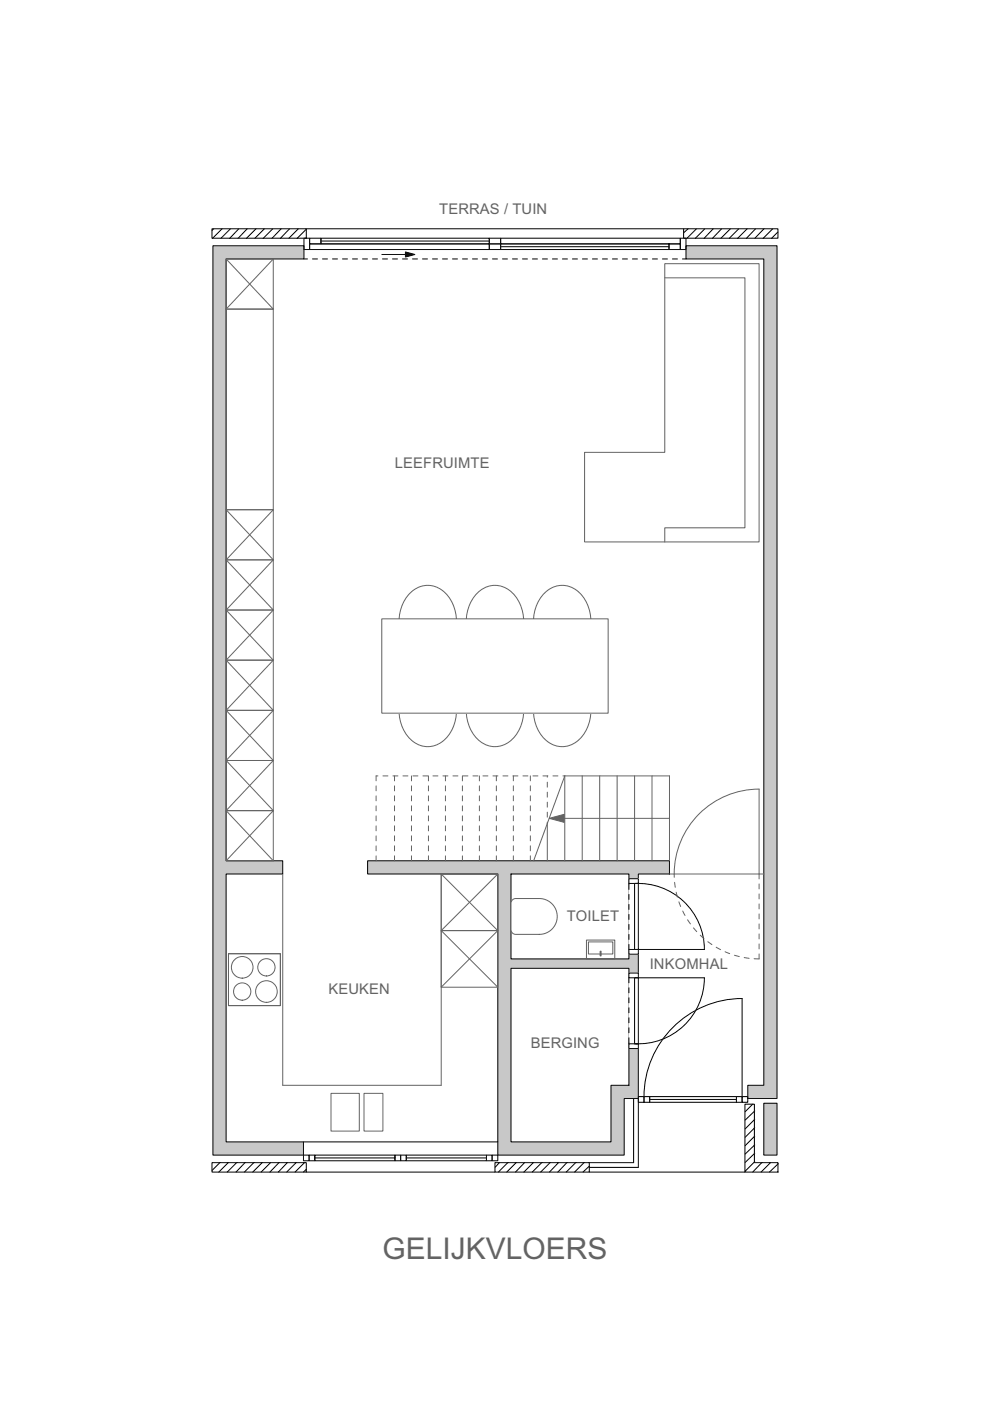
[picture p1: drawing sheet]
<svg xmlns="http://www.w3.org/2000/svg" width="210mm" height="297mm" viewBox="0 0 210 297" stroke-linecap="round" stroke-linejoin="round" font-family="sans-serif">
<defs><g id="words">
<text font-size="6.3" fill="#636363" x="81.1" y="266.9">GELIJKVLOERS</text>
<g font-size="3.1" fill="#636363">
<text x="93.1" y="45.3">TERRAS / TUIN</text>
<text x="83.7" y="99.1">LEEFRUIMTE</text>
<text x="120.2" y="195.2">TOILET</text>
<text x="137.8" y="205.5">INKOMHAL</text>
<text x="69.6" y="210.8">KEUKEN</text>
<text x="112.5" y="222.3">BERGING</text>
</g>
</g></defs>
<path d="M77.9 182.5h64v2.8h-6.6v47.6h-3v12h-26.8v-59.6h-27.6zM108.3 185.3v18h25v-18zM108.3 205.3v36.8h21.2v-12h3.8v-24.8z" fill-rule="evenodd" fill="#c8c8c8"/>
<path d="M77.9 182.5h64v2.8h-6.6v47.6h-3v12h-26.8v-59.6h-27.6zM108.3 185.3h25v18h-25zM108.3 205.3h25v24.8h-3.8v12h-21.2z" fill="none" stroke="#000" stroke-width=".21"/>
<path d="M44.9 246.5h20v2h-20z" fill-rule="evenodd" fill="#fff"/>
<g fill="none" stroke="#000" stroke-width=".21">
<path d="M44.9 246.5h20v2h-20zM46.7 246.5l-1.7 1.7M48.4 246.5l-2 2M50.2 246.5l-2 2M52 246.5l-2 2M53.8 246.5l-2 2M55.6 246.5l-2 2M57.4 246.5l-2 2M59.2 246.5l-2 2M61 246.5l-2 2M62.8 246.5l-2 2M64.6 246.5l-2 2"/>
<path d="M64.9 247.9l-.6 .6"/>
</g>
<path d="M104.9 246.5h20v2h-20z" fill-rule="evenodd" fill="#fff"/>
<g fill="none" stroke="#000" stroke-width=".21">
<path d="M104.9 246.5h20v2h-20zM105.9 246.5l-.9 1M107.7 246.5l-2 2M109.5 246.5l-2.1 2M111.3 246.5l-2 2M113.1 246.5l-2 2M114.9 246.5l-2 2M116.7 246.5l-2.1 2M118.4 246.5l-1.9 2M120.2 246.5l-1.9 2M122.1 246.5l-2 2M123.9 246.5l-2.1 2"/>
<path d="M125 247.2l-1.4 1.3"/>
</g>
<path d="M157.9 234.1h2v12.4h5v2h-7z" fill-rule="evenodd" fill="#fff"/>
<g fill="none" stroke="#000" stroke-width=".21">
<path d="M157.9 234.1h2v12.4h5v2h-7zM159.6 234.1l-1.6 1.6M160 239.1l-2 2M160 237.3l-2 2.1M160 235.5l-2 2M160 246.3l-2 2M160 244.5l-2 2M160 242.7l-2 2M160 240.9l-2 2M161.5 246.5l-1.9 2M163.4 246.5l-2 2M164.9 248.5h.1"/>
<path d="M165 246.7l-1.8 1.8"/>
</g>
<path d="M44.9 48.5h20v2h-20z" fill-rule="evenodd" fill="#fff"/>
<g fill="none" stroke="#000" stroke-width=".21">
<path d="M44.9 48.5h20v2h-20zM45.3 48.5l-.3 .4M47.1 48.5l-2.1 2M48.9 48.5l-2.1 2M50.6 48.5l-1.9 2M52.4 48.5l-1.9 2M54.3 48.5l-2.1 2M56 48.5l-2 2M57.8 48.5l-2 2M59.6 48.5l-1.9 2M61.4 48.5l-2 2M63.2 48.5l-2 2"/>
<path d="M64.9 50.4v.1M64.9 48.6l-1.9 1.9"/>
</g>
<path d="M144.9 48.5h20v2h-20z" fill-rule="evenodd" fill="#fff"/>
<g fill="none" stroke="#000" stroke-width=".21">
<path d="M144.9 48.5h20v2h-20zM145.9 48.5l-1 .9M147.7 48.5l-2.1 2M149.4 48.5l-2 2M151.2 48.5l-1.9 2M153 48.5l-2 2M154.9 48.5l-2.1 2M156.6 48.5l-2 2M158.4 48.5l-2 2M160.2 48.5l-2 2M162 48.5l-2 2M163.8 48.5l-2 2"/>
<path d="M164.9 49.2l-1.3 1.3"/>
</g>
<path d="M45.1 52.1h19.3v2.8h-16.5v127.6h12v2.8h-12v56.8h16.4v2.8h-19.2z" fill-rule="evenodd" fill="#c8c8c8"/>
<path d="M45.1 52.1h19.3v2.8h-16.5v127.6h12v2.8h-12v56.8h16.4v2.8h-19.2z" fill="none" stroke="#000" stroke-width=".21"/>
<path d="M161.9 233.9h2.8v11h-2.8z" fill-rule="evenodd" fill="#c8c8c8"/>
<path d="M161.9 233.9h2.8v11h-2.8z" fill="none" stroke="#000" stroke-width=".21"/>
<path d="M145.4 52.1h19.3v180.8h-6.2v-2.8h3.4v-175.2h-16.5z" fill-rule="evenodd" fill="#c8c8c8"/>
<g fill="none" stroke="#000" stroke-width=".21">
<path d="M64.4 50.5h1.2v2.4h-1.2zM64.9 48.5h80M65.6 50.5h2.4v1.2h-2.4zM65.6 51.7h38.1v1.2h-38.1zM68 50.5h35.7v1.2h-35.7zM68 51.1h35.7M103.7 50.5h2.4v1.2h-2.4zM103.7 51.7h2.4v1.2h-2.4zM106.1 51.7h35.7v1.2h-35.7zM106.1 50.5h38.1v1.2h-38.1zM106.1 52.3h35.7M141.8 51.7h2.4v1.2h-2.4z"/>
<path d="M144.2 50.5h1.2v2.4h-1.2zM145.4 52.1h19.3v180.8h-6.2v-2.8h3.4v-175.2h-16.5zM135.3 232.5h1.2v1.2h-1.2zM135.3 232.9v14.6h-10.4M136.5 232.5h1.2v1.2h-1.2zM136.5 232.5a20.9 20.9 0 0 1 20.8-20.8v20.8M137.7 232.5h18.4v1.2h-18.4zM137.7 233.1h18.4M156.1 232.5h1.2v1.2h-1.2zM157.3 232.5h1.2v1.2h-1.2zM64.3 244.9h1.2v1.2h-1.2zM64.3 242.1h41.2"/>
<path d="M64.9 248.5h40M65.5 244.9h1.2v1.2h-1.2zM66.7 244.9h17v1.2h-17zM66.7 245.5h17M83.7 244.9h1.2v1.2h-1.2zM84.9 244.9h1.2v1.2h-1.2zM86.1 244.9h17v1.2h-17zM86.1 245.5h17M103.1 244.9h1.2v1.2h-1.2zM104.3 244.9h1.2v1.2h-1.2zM124.9 248.5h33"/>
</g>
<path d="M145.4 54.9h-81" fill="none" stroke="#000" stroke-width=".21" stroke-dasharray="1.1 1.1" stroke-dashoffset=".3"/>
<path d="M133.3 186.3h2v16h-2z" fill-rule="evenodd" fill="#fff"/>
<path d="M133.3 186.3h2v16h-2z" fill="none" stroke="#fff" stroke-width=".21"/>
<path d="M133.3 186.3h2v1h-2zM133.3 187.3v.2M134.5 187.3h.8v14h-.8zM134.5 187.3a14 14 0 0 1 14.8 14h-14M133.3 201.3h2v1h-2z" fill="none" stroke="#000" stroke-width=".21"/>
<path d="M133.3 201.3v-14" fill="none" stroke="#000" stroke-width=".21" stroke-dasharray="1.1 1.1"/>
<path d="M133.3 206.3h2v16h-2z" fill-rule="evenodd" fill="#fff"/>
<path d="M133.3 206.3h2v16h-2z" fill="none" stroke="#fff" stroke-width=".21"/>
<path d="M81 54h5M86 53.4l2 .6-2 .5zM133.3 206.3h2v1h-2zM134.5 207.3h.8v14h-.8zM135.3 207.3h14a14 14 0 0 1-14.8 14M133.3 221.3h2v1h-2zM133.3 221.1v.2M134.3 232.9v13.6h-9.4" fill="none" stroke="#000" stroke-width=".21"/>
<path d="M133.3 207.3v14" fill="none" stroke="#000" stroke-width=".21" stroke-dasharray="1.1 1.1"/>
<g fill="none" stroke="#636363" stroke-width=".21">
<path d="M140.9 55.9h20v59h-37v-19h17zM140.9 58.9h17v53h-17v3M59.9 185.3v44.8h33.6v-44.8l12 12-12 12M93.5 185.3h12v12h-12zM93.5 197.3h12v12h-12zM105.5 185.3l-12 12 12 12M141.9 185.3h20M142.9 185.3a18 18 0 0 1 18-18v18M48.4 202.2h11v11h-11zM70.2 231.8h6v8h-6zM77.2 231.8h4v8h-4z"/>
<circle cx="51.4" cy="210.2" r="1.83"/>
<circle cx="51.4" cy="205.1" r="2.29"/>
<circle cx="56.5" cy="205.1" r="1.83"/>
<circle cx="56.5" cy="210.2" r="2.29"/>
</g>
<path d="M160.9 185.3v18M160.9 203.3a18 18 0 0 1-18-18" fill="none" stroke="#636363" stroke-width=".21" stroke-dasharray="1.1 1.1"/>
<path d="M86 53.4l2 .6-2 .5z" fill="#000"/>
<path d="M108.6 190.8l.7-.3h5a3.8 3.8 0 0 1 3.8 3.8 3.8 3.8 0 0 1-3.8 3.8h-5a1 1 0 0 1-1-1v-5.6z" fill-rule="evenodd" fill="#fff"/>
<path d="M108.6 190.8l.7-.3h5a3.8 3.8 0 0 1 3.8 3.8 3.8 3.8 0 0 1-3.8 3.8h-5a1 1 0 0 1-1-1v-5.6zM124.3 199.3h6v4h-6zM124.8 199.7h5.1v2.6h-5.1z" fill="none" stroke="#636363" stroke-width=".21"/>
<path d="M127.2 201.7h.2v1h-.2z" fill-rule="evenodd" fill="#fff"/>
<path d="M47.9 54.9h10v10.6h-10zM47.9 65.5h10v42.6h-10zM84.6 135.9v-4a7.8 7.8 0 0 1 4.5-7.5 5.8 5.8 0 0 1 7.1 4.1l.6 2.8v4.6M98.8 135.9v-4a7.8 7.8 0 0 1 4.6-7.5 5.8 5.8 0 0 1 7 4.1l.6 2.8v4.6M113.1 135.9v-4a7.8 7.8 0 0 1 4.5-7.5 5.8 5.8 0 0 1 7.1 4.1l.6 2.8v4.6M84.6 146.5v4a7.8 7.8 0 0 0 4.5 7.5 5.8 5.8 0 0 0 7.1-4.1l.6-2.8v-4.6M98.8 146.5v4a7.8 7.8 0 0 0 4.6 7.5 5.8 5.8 0 0 0 7-4.1l.6-2.8v-4.6M113.1 146.5v4a7.8 7.8 0 0 0 4.5 7.5 5.8 5.8 0 0 0 7.1-4.1l.6-2.8v-4.6M127.2 201.7h.2v1h-.2z" fill="none" stroke="#636363" stroke-width=".21"/>
<path d="M47.9 54.9l10 10.6M57.9 54.9l-10 10.6M47.9 118.7h10v10.6h-10zM47.9 108.1h10v10.6h-10zM47.9 108.1l10 10.6-10 10.6 10 10.7-10 10.6 10 10.6-10 10.7 10 10.6M57.9 108.1l-10 10.6 10 10.6-10 10.7 10 10.6-10 10.6 10 10.7-10 10.6M47.9 140h10v10.6h-10zM47.9 129.3h10v10.7h-10zM47.9 150.6h10v10.6h-10zM47.9 171.9h10v10.6h-10zM47.9 161.2h10v10.7h-10z" fill="none" stroke="#646464" stroke-width=".21"/>
<path d="M80.9 131.2h48v20h-48z" fill-rule="evenodd" fill="#fff"/>
<path d="M80.9 131.2h48v20h-48zM116.4 173.5l3.2-.8v1.7zM119.6 173.5h22.3M141.9 164.5v18" fill="none" stroke="#636363" stroke-width=".21"/>
<path d="M116.4 173.5l3.2-.8v1.7z" fill="#636363"/>
<path d="M116 174.6v7.9M119.7 164.5v18M119.7 164.5l-6.6 18M119.7 164.5h22.2M123.4 164.5v18M127.1 164.5v18M130.8 164.5v18M134.5 164.5v18M138.2 164.5v18" fill="none" stroke="#636363" stroke-width=".21"/>
<path d="M116 164.5v10.1" fill="none" stroke="#636363" stroke-width=".21" stroke-dasharray="1.1 1.1" stroke-dashoffset=".8"/>
<path d="M79.7 164.5v18M83.6 164.5v18M87.2 164.5v18M90.8 164.5v18M94.4 164.5v18M98 164.5v18M101.6 164.5v18M105.2 164.5v18M108.8 164.5v18M112.4 164.5v18" fill="none" stroke="#636363" stroke-width=".21" stroke-dasharray="1.1 1.1"/>
<path d="M79.7 164.5h40" fill="none" stroke="#636363" stroke-width=".21" stroke-dasharray="1.1 1.1" stroke-dashoffset=".7"/>
<path d="M81.1 261.2h47.7v7.3h-47.7z" fill-rule="evenodd" fill="#fff"/>
<use href="#words"/>
</svg>
